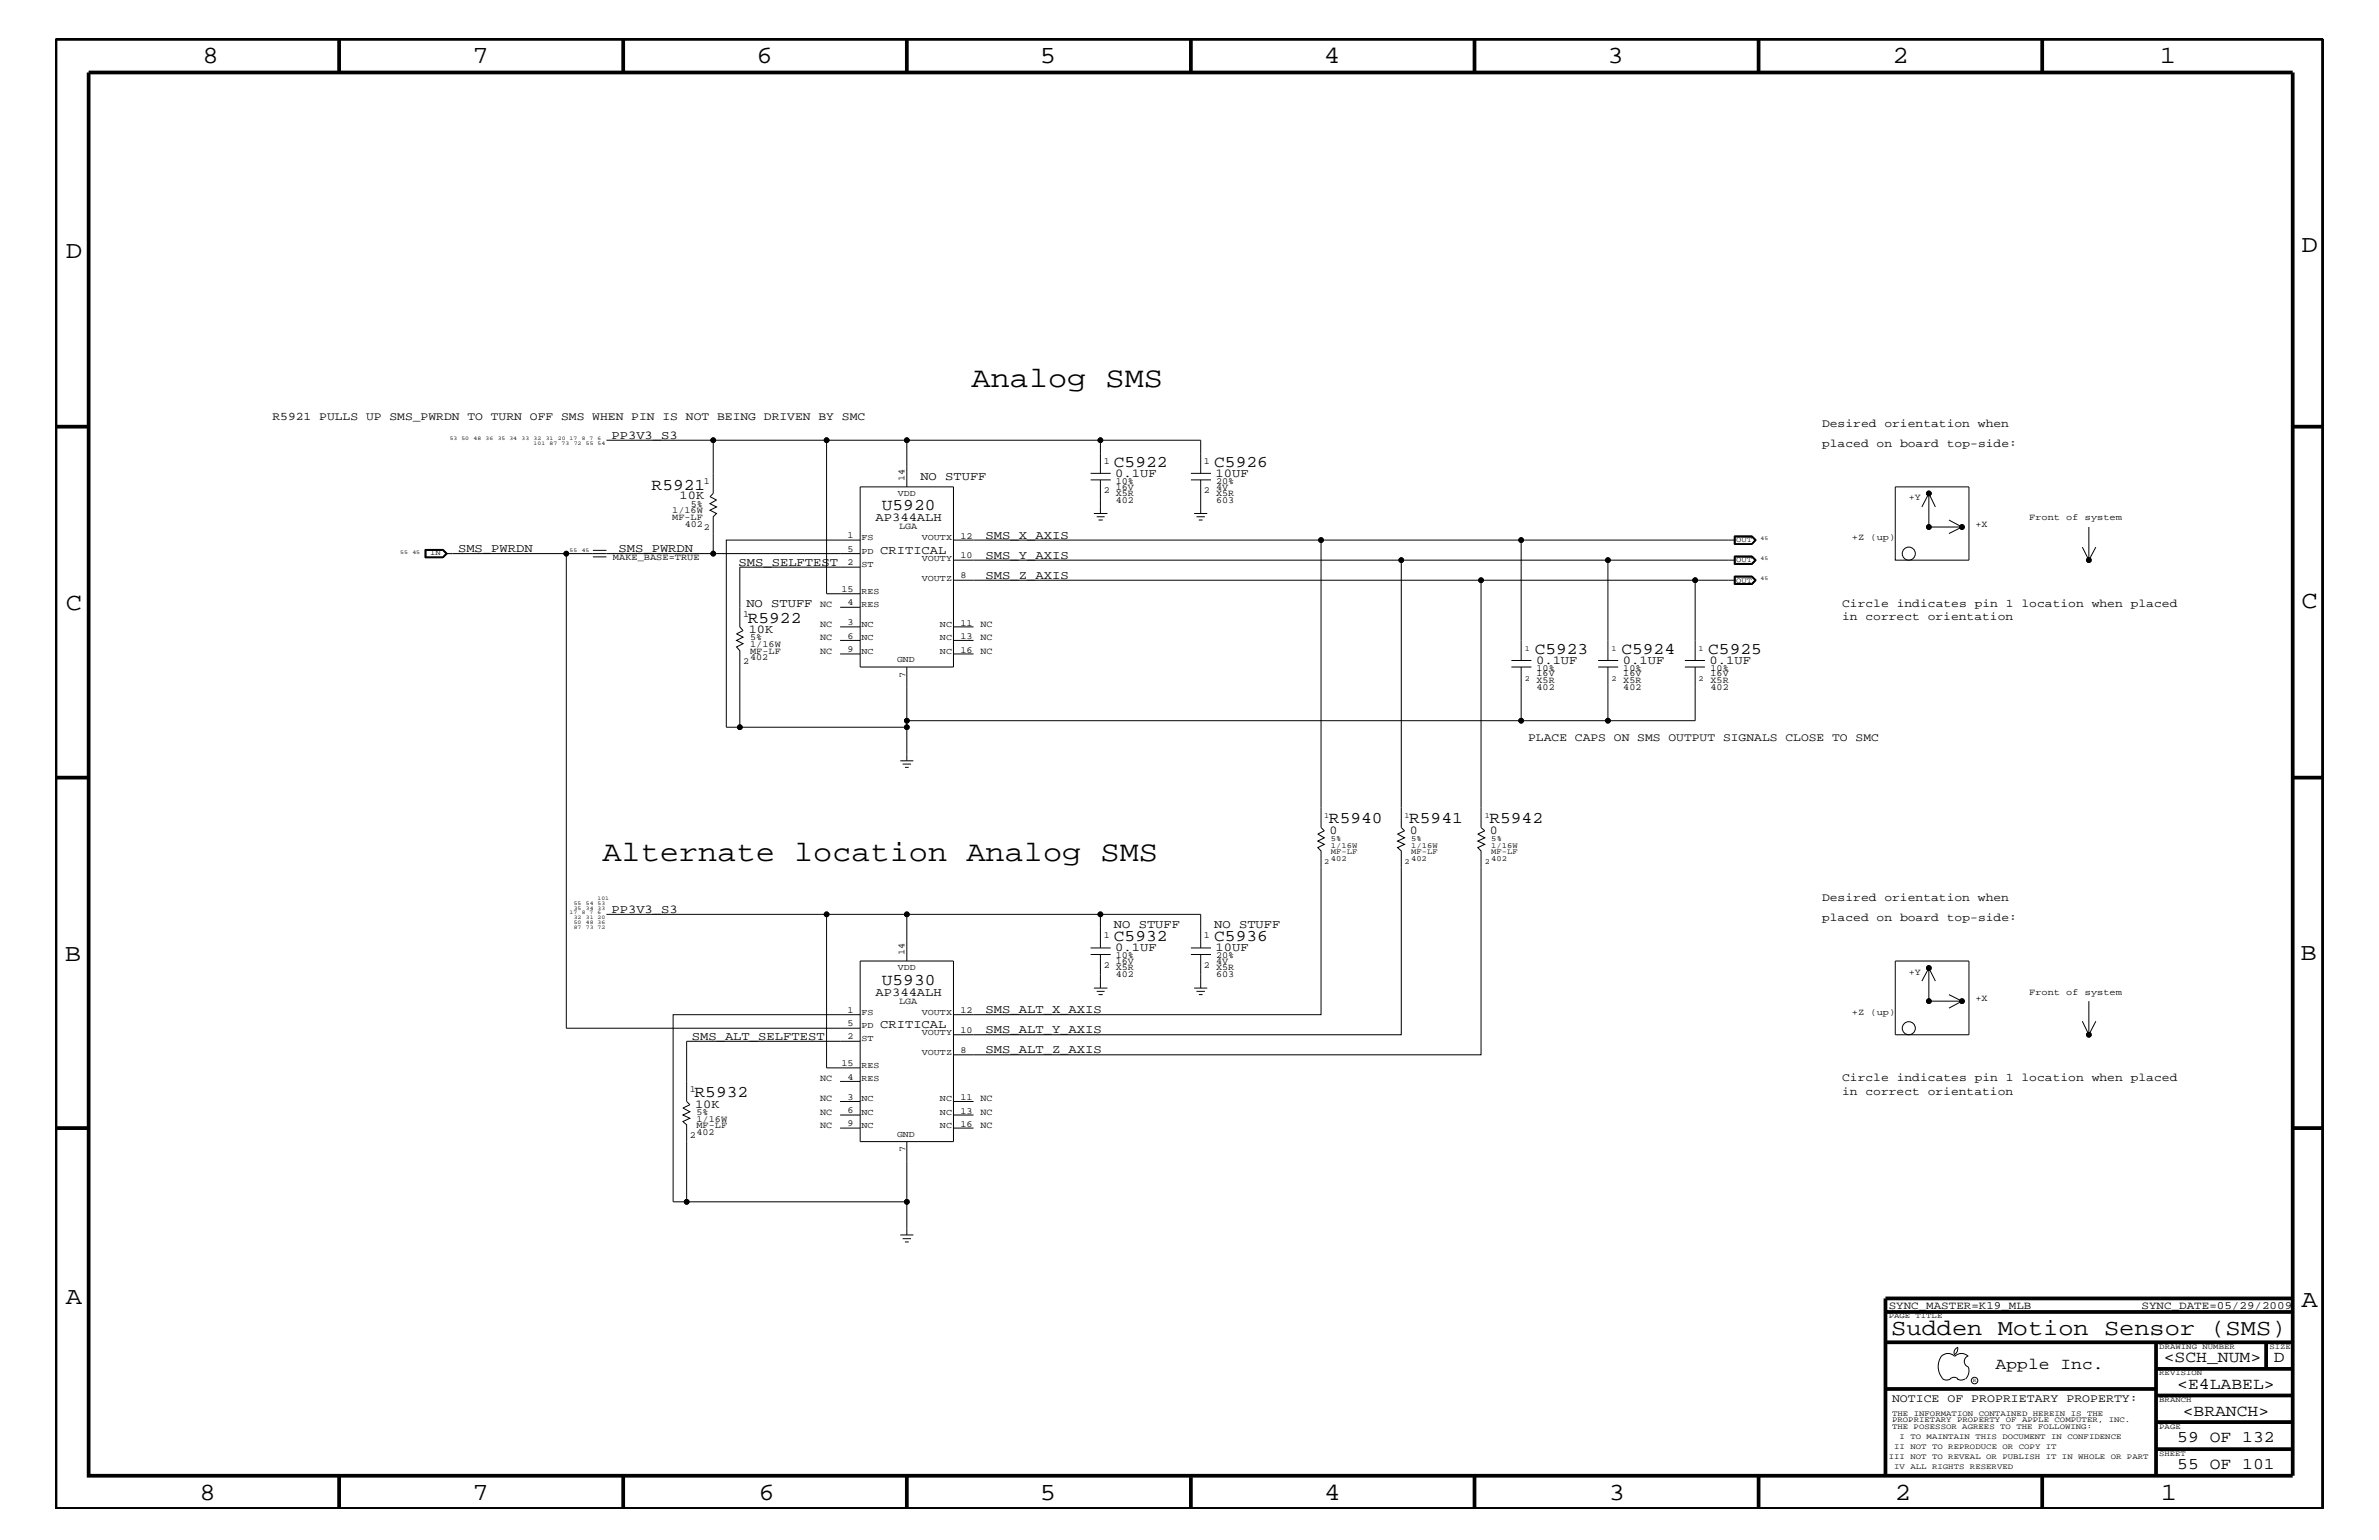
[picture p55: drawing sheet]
<svg xmlns="http://www.w3.org/2000/svg" width="432mm" height="279mm" viewBox="0 0 432 279" stroke-linecap="round" stroke-linejoin="round" font-family="sans-serif">
<defs><g id="words">
<g font-size="5.2">
<text x="176.4" y="70.1">Analog SMS</text>
<text x="109.3" y="156.2">Alternate location Analog SMS</text>
</g>
<g font-size="4.5">
<text x="36.7" y="11.5">8</text>
<text x="85.8" y="11.5">7</text>
<text x="137.3" y="11.5">6</text>
<text x="188.7" y="11.5">5</text>
<text x="240.3" y="11.5">4</text>
<text x="291.8" y="11.5">3</text>
<text x="343.5" y="11.5">2</text>
<text x="392" y="11.5">1</text>
<text x="11.9" y="46.8">D</text>
<text x="417.7" y="45.7">D</text>
<text x="11.9" y="110.6">C</text>
<text x="417.7" y="110.3">C</text>
<text x="11.8" y="174.3">B</text>
<text x="417.6" y="174.2">B</text>
<text x="11.9" y="236.7">A</text>
<text x="417.7" y="237.1">A</text>
<text x="36.2" y="272.1">8</text>
<text x="85.8" y="272.1">7</text>
<text x="137.7" y="272.1">6</text>
<text x="188.7" y="272.1">5</text>
<text x="240.4" y="272.1">4</text>
<text x="292" y="272.1">3</text>
<text x="343.9" y="272.1">2</text>
<text x="392.2" y="272.1">1</text>
</g>
<text font-size="4.1" x="343.3" y="242.3">Sudden Motion Sensor (SMS)</text>
<g font-size="3">
<text x="118.3" y="88.8">R5921</text>
<text x="202.2" y="84.7">C5922</text>
<text x="220.4" y="84.7">C5926</text>
<text x="160.1" y="92.6">U5920</text>
<text x="135.7" y="113.1">R5922</text>
<text x="278.6" y="118.6">C5923</text>
<text x="294.3" y="118.6">C5924</text>
<text x="310" y="118.6">C5925</text>
<text x="241.2" y="149.4">R5940</text>
<text x="255.8" y="149.4">R5941</text>
<text x="270.3" y="149.4">R5942</text>
<text x="202.2" y="170.7">C5932</text>
<text x="220.4" y="170.7">C5936</text>
<text x="160.1" y="178.7">U5930</text>
<text x="126.1" y="199.1">R5932</text>
<text x="362.2" y="248.4">Apple Inc.</text>
<text x="392.7" y="247.1">&lt;SCH_NUM&gt;</text>
<text x="395.2" y="252">&lt;E4LABEL&gt;</text>
<text x="412.7" y="247.1">D</text>
<text x="396.2" y="256.8">&lt;BRANCH&gt;</text>
<text x="395.2" y="261.6">59 OF 132</text>
<text x="395.2" y="266.6">55 OF 101</text>
</g>
<g font-size="2.2">
<text x="111" y="79.6">PP3V3_S3</text>
<text x="167" y="87.1">NO STUFF</text>
<text x="202.4" y="86.5">0.1UF</text>
<text x="220.6" y="86.5">10UF</text>
<text x="123.4" y="90.6">10K</text>
<text x="158.9" y="94.6">AP344ALH</text>
<text x="83.1" y="100.2">SMS_PWRDN</text>
<text x="112.3" y="100.2">SMS_PWRDN</text>
<text x="159.8" y="100.4">CRITICAL</text>
<text x="178.9" y="97.7">SMS_X_AXIS</text>
<text x="178.9" y="101.4">SMS_Y_AXIS</text>
<text x="134" y="102.6">SMS_SELFTEST</text>
<text x="178.9" y="105">SMS_Z_AXIS</text>
<text x="135.5" y="110.2">NO STUFF</text>
<text x="135.9" y="114.8">10K</text>
<text x="278.8" y="120.4">0.1UF</text>
<text x="294.6" y="120.4">0.1UF</text>
<text x="310.3" y="120.4">0.1UF</text>
<text x="241.3" y="151.2">0</text>
<text x="255.9" y="151.2">0</text>
<text x="270.4" y="151.2">0</text>
<text x="111" y="165.6">PP3V3_S3</text>
<text x="202.2" y="168.3">NO STUFF</text>
<text x="202.4" y="172.6">0.1UF</text>
<text x="220.4" y="168.3">NO STUFF</text>
<text x="220.6" y="172.6">10UF</text>
<text x="158.9" y="180.7">AP344ALH</text>
<text x="178.9" y="183.8">SMS_ALT_X_AXIS</text>
<text x="125.6" y="188.7">SMS_ALT_SELFTEST</text>
<text x="159.8" y="186.5">CRITICAL</text>
<text x="178.9" y="187.5">SMS_ALT_Y_AXIS</text>
<text x="178.9" y="191.1">SMS_ALT_Z_AXIS</text>
<text x="126.2" y="200.9">10K</text>
</g>
<g font-size="2.1">
<text x="49.4" y="76.2">R5921 PULLS UP SMS_PWRDN TO TURN OFF SMS WHEN PIN IS NOT BEING DRIVEN BY SMC</text>
<text x="330.7" y="77.4">Desired orientation when</text>
<text x="330.7" y="81.1">placed on board top-side:</text>
<text x="334.3" y="112.6">in correct orientation</text>
<text x="334.3" y="110.2">Circle indicates pin 1 location when placed</text>
<text x="277.4" y="134.4">PLACE CAPS ON SMS OUTPUT SIGNALS CLOSE TO SMC</text>
<text x="330.7" y="167.1">placed on board top-side:</text>
<text x="330.7" y="163.5">Desired orientation when</text>
<text x="334.3" y="196.2">Circle indicates pin 1 location when placed</text>
<text x="334.3" y="198.7">in correct orientation</text>
<text x="343.4" y="254.4">NOTICE OF PROPRIETARY PROPERTY:</text>
</g>
<g font-size="2">
<text x="342.8" y="237.4">SYNC_MASTER=K19_MLB</text>
<text x="388.7" y="237.4">SYNC_DATE=05/29/2009</text>
</g>
<g font-size="1.7">
<text x="127.8" y="87.7">1</text>
<text x="164.2" y="87.2" transform="rotate(-90 164.2 87.2)">14</text>
<text x="200.3" y="89.5">2</text>
<text x="200.3" y="84.1">1</text>
<text x="202.5" y="88.8">16V</text>
<text x="202.5" y="87.7">10%</text>
<text x="218.5" y="84.1">1</text>
<text x="218.5" y="89.5">2</text>
<text x="220.7" y="87.7">20%</text>
<text x="220.7" y="88.8">4V</text>
<text x="122" y="93.2">1/16W</text>
<text x="122" y="94.3">MF-LF</text>
<text x="124.3" y="95.6">402</text>
<text x="125.4" y="92">5%</text>
<text x="202.5" y="91.2">402</text>
<text x="202.5" y="90">X5R</text>
<text x="220.7" y="90">X5R</text>
<text x="220.7" y="91.2">603</text>
<text x="346.5" y="90.7">+Y</text>
<text x="358.6" y="95.6">+X</text>
<text x="368.3" y="94.3">Front of system</text>
<text x="111.3" y="101.6">MAKE_BASE=TRUE</text>
<text x="127.8" y="96.2">2</text>
<text x="153.8" y="97.6">1</text>
<text x="153.8" y="100.1">5</text>
<text x="163.2" y="96">LGA</text>
<text x="174.3" y="97.7">12</text>
<text x="174.3" y="101.3">10</text>
<text x="336.1" y="98">+Z (up)</text>
<text x="152.7" y="107.4">15</text>
<text x="153.8" y="102.5">2</text>
<text x="174.3" y="104.9">8</text>
<text x="134.9" y="112">1</text>
<text x="148.8" y="113.7">NC</text>
<text x="148.8" y="110.2">NC</text>
<text x="153.8" y="113.4">3</text>
<text x="153.8" y="109.8">4</text>
<text x="174.3" y="113.6">11</text>
<text x="178" y="113.7">NC</text>
<text x="136.1" y="117.4">1/16W</text>
<text x="136.1" y="116.2">5%</text>
<text x="136.1" y="119.8">402</text>
<text x="136.1" y="118.6">MF-LF</text>
<text x="148.8" y="116.2">NC</text>
<text x="148.8" y="118.6">NC</text>
<text x="153.8" y="115.9">6</text>
<text x="153.8" y="118.2">9</text>
<text x="174.3" y="115.9">13</text>
<text x="174.3" y="118.4">16</text>
<text x="178" y="118.6">NC</text>
<text x="178" y="116.2">NC</text>
<text x="134.9" y="120.4">2</text>
<text x="164.3" y="123" transform="rotate(-90 164.3 123)">7</text>
<text x="278.9" y="122.7">16V</text>
<text x="278.9" y="121.7">10%</text>
<text x="278.9" y="124">X5R</text>
<text x="278.9" y="125.2">402</text>
<text x="294.6" y="122.7">16V</text>
<text x="294.6" y="121.7">10%</text>
<text x="294.6" y="124">X5R</text>
<text x="294.6" y="125.2">402</text>
<text x="310.5" y="124">X5R</text>
<text x="310.5" y="121.7">10%</text>
<text x="310.5" y="122.7">16V</text>
<text x="310.5" y="125.2">402</text>
<text x="164.2" y="173.3" transform="rotate(-90 164.2 173.3)">14</text>
<text x="200.3" y="170.1">1</text>
<text x="202.5" y="173.8">10%</text>
<text x="218.5" y="170.1">1</text>
<text x="220.7" y="173.8">20%</text>
<text x="200.3" y="175.6">2</text>
<text x="202.5" y="174.9">16V</text>
<text x="202.5" y="177.3">402</text>
<text x="202.5" y="176.1">X5R</text>
<text x="218.5" y="175.6">2</text>
<text x="220.7" y="174.9">4V</text>
<text x="220.7" y="177.3">603</text>
<text x="220.7" y="176.1">X5R</text>
<text x="346.5" y="176.8">+Y</text>
<text x="153.8" y="183.8">1</text>
<text x="163.2" y="182.1">LGA</text>
<text x="174.3" y="183.8">12</text>
<text x="336.1" y="184.1">+Z (up)</text>
<text x="358.6" y="181.6">+X</text>
<text x="368.3" y="180.5">Front of system</text>
<text x="153.8" y="186.1">5</text>
<text x="153.8" y="188.6">2</text>
<text x="174.3" y="187.4">10</text>
<text x="174.3" y="191">8</text>
<text x="148.8" y="196.2">NC</text>
<text x="152.7" y="193.4">15</text>
<text x="153.8" y="195.9">4</text>
<text x="125.2" y="198.1">1</text>
<text x="126.4" y="203.5">1/16W</text>
<text x="126.4" y="202.3">5%</text>
<text x="148.8" y="199.8">NC</text>
<text x="148.8" y="202.3">NC</text>
<text x="153.8" y="199.5">3</text>
<text x="153.8" y="201.9">6</text>
<text x="174.3" y="199.6">11</text>
<text x="174.3" y="202">13</text>
<text x="178" y="199.8">NC</text>
<text x="178" y="202.3">NC</text>
<text x="125.2" y="206.5">2</text>
<text x="126.4" y="205.9">402</text>
<text x="126.4" y="204.7">MF-LF</text>
<text x="148.8" y="204.7">NC</text>
<text x="153.8" y="204.3">9</text>
<text x="164.3" y="209.1" transform="rotate(-90 164.3 209.1)">7</text>
<text x="174.3" y="204.4">16</text>
<text x="178" y="204.7">NC</text>
</g>
<g font-size="1.6">
<text x="163" y="89.9">VDD</text>
<text x="156.4" y="98">FS</text>
<text x="156.4" y="100.4">PD</text>
<text x="167.3" y="98">VOUTX</text>
<text x="167.3" y="101.7">VOUTY</text>
<text x="156.4" y="102.9">ST</text>
<text x="156.4" y="107.7">RES</text>
<text x="167.3" y="105.4">VOUTZ</text>
<text x="156.4" y="110.2">RES</text>
<text x="156.4" y="113.7">NC</text>
<text x="170.6" y="113.7">NC</text>
<text x="156.4" y="118.6">NC</text>
<text x="156.4" y="116.2">NC</text>
<text x="170.6" y="118.6">NC</text>
<text x="170.6" y="116.2">NC</text>
<text x="162.8" y="120.2">GND</text>
<text x="163" y="176">VDD</text>
<text x="156.4" y="184.1">FS</text>
<text x="167.3" y="184.1">VOUTX</text>
<text x="156.4" y="186.5">PD</text>
<text x="156.4" y="188.9">ST</text>
<text x="167.3" y="187.7">VOUTY</text>
<text x="167.3" y="191.4">VOUTZ</text>
<text x="156.4" y="193.7">RES</text>
<text x="156.4" y="196.2">RES</text>
<text x="156.4" y="199.8">NC</text>
<text x="156.4" y="202.3">NC</text>
<text x="170.6" y="199.8">NC</text>
<text x="170.6" y="202.3">NC</text>
<text x="156.4" y="204.7">NC</text>
<text x="162.8" y="206.3">GND</text>
<text x="170.6" y="204.7">NC</text>
</g>
<g font-size="1.4">
<text x="78.1" y="100.8">IN</text>
<text x="315.1" y="98.4">OUT</text>
<text x="315.1" y="105.7">OUT</text>
<text x="315.1" y="102.1">OUT</text>
<text x="276.8" y="118.1">1</text>
<text x="292.5" y="118.1">1</text>
<text x="308.3" y="118.1">1</text>
<text x="276.8" y="123.5">2</text>
<text x="292.5" y="123.5">2</text>
<text x="308.3" y="123.5">2</text>
<text x="240.4" y="148.4">1</text>
<text x="254.9" y="148.4">1</text>
<text x="269.5" y="148.4">1</text>
<text x="241.6" y="152.6">5%</text>
<text x="241.6" y="153.8">1/16W</text>
<text x="241.6" y="155">MF-LF</text>
<text x="256.1" y="152.6">5%</text>
<text x="256.1" y="153.8">1/16W</text>
<text x="256.1" y="155">MF-LF</text>
<text x="270.7" y="155">MF-LF</text>
<text x="270.7" y="153.8">1/16W</text>
<text x="270.7" y="152.6">5%</text>
<text x="240.4" y="156.8">2</text>
<text x="241.6" y="156.2">402</text>
<text x="254.9" y="156.8">2</text>
<text x="256.1" y="156.2">402</text>
<text x="269.5" y="156.8">2</text>
<text x="270.7" y="156.2">402</text>
<text x="342.8" y="239.2">PAGE TITLE</text>
<text x="391.9" y="244.7">DRAWING NUMBER</text>
<text x="411.9" y="244.7">SIZE</text>
<text x="391.9" y="249.5">REVISION</text>
<text x="343.4" y="256.8">THE INFORMATION CONTAINED HEREIN IS THE</text>
<text x="391.9" y="254.4">BRANCH</text>
<text x="343.4" y="259.3">THE POSESSOR AGREES TO THE FOLLOWING:</text>
<text x="343.4" y="258">PROPRIETARY PROPERTY OF APPLE COMPUTER, INC.</text>
<text x="343.8" y="262.9">II NOT TO REPRODUCE OR COPY IT</text>
<text x="344.8" y="261.1">I TO MAINTAIN THIS DOCUMENT IN CONFIDENCE</text>
<text x="391.9" y="259.3">PAGE</text>
<text x="342.8" y="264.7">III NOT TO REVEAL OR PUBLISH IT IN WHOLE OR PART</text>
<text x="343.8" y="266.6">IV ALL RIGHTS RESERVED</text>
<text x="391.9" y="264.1">SHEET</text>
</g>
<g font-size="1">
<text x="81.6" y="79.9">53 50</text>
<text x="85.9" y="79.9">48</text>
<text x="88.1" y="79.9">36</text>
<text x="90.3" y="79.9">35 34</text>
<text x="94.7" y="79.9">33</text>
<text x="96.9" y="80.7">101</text>
<text x="96.9" y="79.9">32</text>
<text x="99.1" y="79.9">31</text>
<text x="99.7" y="80.7">87</text>
<text x="101.3" y="79.9">20 17</text>
<text x="101.9" y="80.7">73</text>
<text x="104.1" y="80.7">72</text>
<text x="105.6" y="79.9">8</text>
<text x="106.3" y="80.7">55 54</text>
<text x="107" y="79.9">7</text>
<text x="108.5" y="79.9">6</text>
<text x="72.6" y="100.4">55</text>
<text x="74.8" y="100.4">45</text>
<text x="103.4" y="100.2">55</text>
<text x="105.6" y="100.2">45</text>
<text x="319.5" y="98">45</text>
<text x="319.5" y="101.6">45</text>
<text x="319.5" y="105.3">45</text>
<text x="103.4" y="165.9">17</text>
<text x="104.1" y="166.7">32</text>
<text x="104.1" y="165">35</text>
<text x="104.1" y="167.7">50</text>
<text x="104.1" y="164.2">55</text>
<text x="105.6" y="165.9">8</text>
<text x="106.3" y="166.7">31 20</text>
<text x="106.3" y="165">34 33</text>
<text x="106.3" y="167.7">48 36</text>
<text x="106.3" y="164.2">54 53</text>
<text x="107" y="165.9">7</text>
<text x="108.5" y="165.9">6</text>
<text x="108.5" y="163.3">101</text>
<text x="104.1" y="168.5">87</text>
<text x="106.3" y="168.5">73 72</text>
<text x="358.1" y="250.7">R</text>
</g>
</g></defs>
<g fill="none" stroke="#000" stroke-width=".18">
<path d="M110.1 79.9h39.9M129.5 79.9v9.6l-.6 .6 1.1 .6-1.1 .7 1.1 .6-1.1 .6 1.1 .6-.5 .6v6.6h26.6M164.6 79.9h-14.6v27.8h6.1M199.7 79.9h-35.1v8.4M77.1 99.7h3.3l.8 .7-.8 .8h-3.3zM77.2 99.8h3.2l.7 .6-.7 .7h-3.2zM77.3 99.9h3l.6 .5M77.3 99.8v1.3M80.3 99.8l.7 .6-.7 .7M107.6 99.9h2.5M156.1 98h-24.3v33.9h2.5M156.1 88.3h17v32.7h-17z"/>
<path d="M173.1 98h66.7v52.1l.6 .6-1.2 .6 1.2 .7-1.2 .6 1.2 .6-1.2 .6 .6 .6v29.7h-66.7M198 87.1h3.6M198 85.9h3.6M198.5 93.2h2.5M199.1 93.8h1.4M199.4 94.3h.8M199.7 85.9v-6h18.2v6M199.7 87.1v6.1M216.2 87.1h3.6M216.2 85.9h3.6M216.7 93.2h2.4M217.2 93.8h1.5"/>
<path d="M217.6 94.3h.7M217.9 87.1v6.1M239.8 98h75.2M276.1 98v21.8M314.8 97.2h3.2l.8 .8-.8 .7h-3.2zM314.8 97.3h3.2l.7 .7-.7 .7M314.9 97.4h3.1l.6 .6-.6 .7h-3.1zM315 97.4v1.3M317.9 97.4l.6 .6-.6 .7M344 88.3h13.4v13.3h-13.4zM350.1 89.5v6.1h6M350.1 89.5l-1.3 2.5"/>
<path d="M350.1 89.5l1.2 2.5M353.7 94.3l2.4 1.3M356.1 95.6l-2.4 1.2M378 99.3l1.1 2.3 1.3-2.3M379.1 95.6v6M80.9 100.4l-.6 .6h-3M80.9 100.4h48.6M102.8 100.4v86.1h53.3M107.6 101h2.5M152.5 118.6h3.6M152.5 116.2h3.6M152.5 113.7h3.6"/>
<path d="M152.5 110.2h3.6M156.1 102.9h-21.8v10.8l.6 .7-1.2 .6 1.2 .6-1.2 .6 1.2 .6-1.2 .6 .6 .7v13.8h30.3v6.1M173.1 101.6h81.2v48.5l.6 .6-1.2 .6 1.2 .7-1.2 .6 1.2 .6-1.2 .6 .6 .6v33.3h-81.2M173.1 105.3h95.7v44.8l.7 .6-1.3 .6 1.3 .7-1.3 .6 1.3 .6-1.3 .6 .6 .6v37h-95.7M173.1 118.6h3.6M173.1 116.2h3.6M173.1 113.7h3.6M254.3 101.6h60.7M268.8 105.3h46.2M274.3 119.8h3.7M290.1 119.8h3.6M291.8 101.6v18.2"/>
<path d="M305.8 119.8h3.7M307.7 105.3v14.5M314.8 100.9h3.2l.8 .7-.8 .8h-3.2zM314.8 104.5h3.2l.8 .8-.8 .7h-3.2zM314.8 104.6h3.2l.7 .7-.7 .7M314.8 101h3.2l.7 .6-.7 .8M314.9 101h3.1l.6 .6-.6 .7h-3.1zM314.9 104.7h3.1l.6 .6-.6 .6h-3.1zM315 101v1.2h2.9l.6-.6-.6-.6M315 104.7v1.2h2.9l.6-.6-.6-.6M163.4 138h2.4M163.8 138.6h1.6"/>
<path d="M164.3 139.2h.6M164.6 121v9.8h111.5v-9.8M164.6 130.8v1.1M274.3 121h3.7M290.1 121h3.6M291.8 121v9.8h-15.7M305.8 121h3.7M307.7 121v9.8h-15.9M110.1 165.9h54.5M150 165.9v27.8h6.1M156.1 174.4h17v32.7h-17zM198 173.2h3.6"/>
<path d="M198 172h3.6M198.5 179.3h2.5M199.1 179.9h1.4M199.7 172v-6.1h18.2v6.1M199.7 165.9h-35.1v8.5M199.7 173.2v6.1M216.2 173.2h3.6M216.2 172h3.6M216.7 179.3h2.4M217.2 179.9h1.5M217.9 173.2v6.1M344 174.4h13.4v13.3h-13.4z"/>
<path d="M350.1 175.6v6h6M350.1 175.6l-1.3 2.4M350.1 175.6l1.2 2.4M152.5 199.8h3.6M152.5 196.2h3.6M156.1 188.9h-31.5v10.9l.6 .6-1.2 .6 1.2 .7-1.2 .6 1.2 .6-1.2 .6 .6 .6v13.9h40M156.1 184.1h-33.9v33.9h2.4M173.1 199.8h3.6M199.4 180.5h.8M217.6 180.5h.7M353.7 180.5l2.4 1.1M356.1 181.6l-2.4 1.3"/>
<path d="M378 185.3l1.1 2.4 1.3-2.4M379.1 181.6v6.1M152.5 204.7h3.6M152.5 202.3h3.6M164.6 207.1v17M173.1 204.7h3.6M173.1 202.3h3.6M163.4 224.1h2.4M163.8 224.7h1.6M164.3 225.3h.6M352.3 246.1a1.69 1.69 0 0 1 2.5 0 1.72 1.72 0 0 1 2.4 0M352.4 246a3.2 3.2 0 0 0 .4 4.3l.8 .1 .4-.2"/>
<path d="M354 250.2l.7-.3 .7 .3M355.2 250.2l.7 .2 .7-.2M355.3 244.4v.3a1.18 1.18 0 0 1-.6 1.1M355.4 244.4a.99 .99 0 0 0-.6 1.4M357.2 246a1.04 1.04 0 0 0-.7 1 1.04 1.04 0 0 0 .7 1M357.3 248l.1 .7a2.11 2.11 0 0 1-.6 1.5"/>
<circle cx="129.5" cy="79.9" r=".42"/>
<circle cx="150" cy="79.9" r=".42"/>
<circle cx="164.6" cy="79.9" r=".42"/>
<circle cx="199.7" cy="79.9" r=".42"/>
<circle cx="239.8" cy="98" r=".42"/>
<circle cx="276.1" cy="98" r=".42"/>
<circle cx="350.1" cy="95.6" r=".42"/>
<circle cx="350.1" cy="89.5" r=".42"/>
<circle cx="356.1" cy="95.6" r=".42"/>
<circle cx="102.8" cy="100.4" r=".42"/>
<circle cx="129.5" cy="100.4" r=".42"/>
<circle cx="254.3" cy="101.6" r=".42"/>
<circle cx="268.8" cy="105.3" r=".42"/>
<circle cx="291.8" cy="101.6" r=".42"/>
<circle cx="307.7" cy="105.3" r=".42"/>
<circle cx="346.5" cy="100.4" r="1.19"/>
<circle cx="379.1" cy="101.6" r=".42"/>
<circle cx="134.3" cy="131.9" r=".42"/>
<circle cx="164.6" cy="131.9" r=".42"/>
<circle cx="164.6" cy="130.8" r=".42"/>
<circle cx="276.1" cy="130.8" r=".42"/>
<circle cx="291.8" cy="130.8" r=".42"/>
<circle cx="150" cy="165.9" r=".42"/>
<circle cx="164.6" cy="165.9" r=".42"/>
<circle cx="199.7" cy="165.9" r=".42"/>
<circle cx="350.1" cy="175.6" r=".42"/>
<circle cx="346.5" cy="186.5" r="1.19"/>
<circle cx="350.1" cy="181.6" r=".42"/>
<circle cx="356.1" cy="181.6" r=".42"/>
<circle cx="379.1" cy="187.7" r=".42"/>
<circle cx="124.6" cy="218" r=".42"/>
<circle cx="164.6" cy="218" r=".42"/>
<circle cx="358.4" cy="250.5" r=".59"/>
</g>
<g fill="none" stroke="#000" stroke-width=".68" stroke-linecap="butt">
<path d="M10.1 7.1h411.5v266.7h-411.5zM16.1 13.2h400v254.5h-400zM61.6 7.1v6.1M113.1 7.1v6.1M164.6 7.1v6.1M216.2 7.1v6.1M267.6 7.1v6.1M319.2 7.1v6.1M370.7 7.1v6.1M10.1 77.4h6M416.1 77.4h5.5M10.1 141.1h6"/>
<path d="M416.1 141.1h5.5M10.1 204.7h6M416.1 204.7h5.5M342.2 238h73.9M416.1 235.6h-73.9v32.1M342.2 243.5h73.9M342.2 252h49.1M391.3 243.5v24.2M391.3 258h24.8M391.3 253.2h24.8M391.3 248.4h24.8M411.3 243.5v4.9"/>
<path d="M61.6 267.7v6.1M113.1 267.7v6.1M164.6 267.7v6.1M216.2 268v5.8M267.6 267.7v6.1M319.2 267.7v6.1M370.7 267.7v6.1M391.3 262.9h24.8"/>
</g>
<g fill="#000">
<circle cx="129.5" cy="79.9" r=".42"/>
<circle cx="150" cy="79.9" r=".42"/>
<circle cx="164.6" cy="79.9" r=".42"/>
<circle cx="199.7" cy="79.9" r=".42"/>
<circle cx="239.8" cy="98" r=".42"/>
<circle cx="276.1" cy="98" r=".42"/>
<circle cx="350.1" cy="95.6" r=".42"/>
<circle cx="350.1" cy="89.5" r=".42"/>
<circle cx="356.1" cy="95.6" r=".42"/>
<circle cx="102.8" cy="100.4" r=".42"/>
<circle cx="129.5" cy="100.4" r=".42"/>
<circle cx="254.3" cy="101.6" r=".42"/>
<circle cx="268.8" cy="105.3" r=".42"/>
<circle cx="291.8" cy="101.6" r=".42"/>
<circle cx="307.7" cy="105.3" r=".42"/>
<circle cx="379.1" cy="101.6" r=".42"/>
<circle cx="134.3" cy="131.9" r=".42"/>
<circle cx="164.6" cy="131.9" r=".42"/>
<circle cx="164.6" cy="130.8" r=".42"/>
<circle cx="276.1" cy="130.8" r=".42"/>
<circle cx="291.8" cy="130.8" r=".42"/>
<circle cx="150" cy="165.9" r=".42"/>
<circle cx="164.6" cy="165.9" r=".42"/>
<circle cx="199.7" cy="165.9" r=".42"/>
<circle cx="350.1" cy="175.6" r=".42"/>
<circle cx="350.1" cy="181.6" r=".42"/>
<circle cx="356.1" cy="181.6" r=".42"/>
<circle cx="379.1" cy="187.7" r=".42"/>
<circle cx="124.6" cy="218" r=".42"/>
<circle cx="164.6" cy="218" r=".42"/>
</g>
<use href="#words"/>
</svg>
